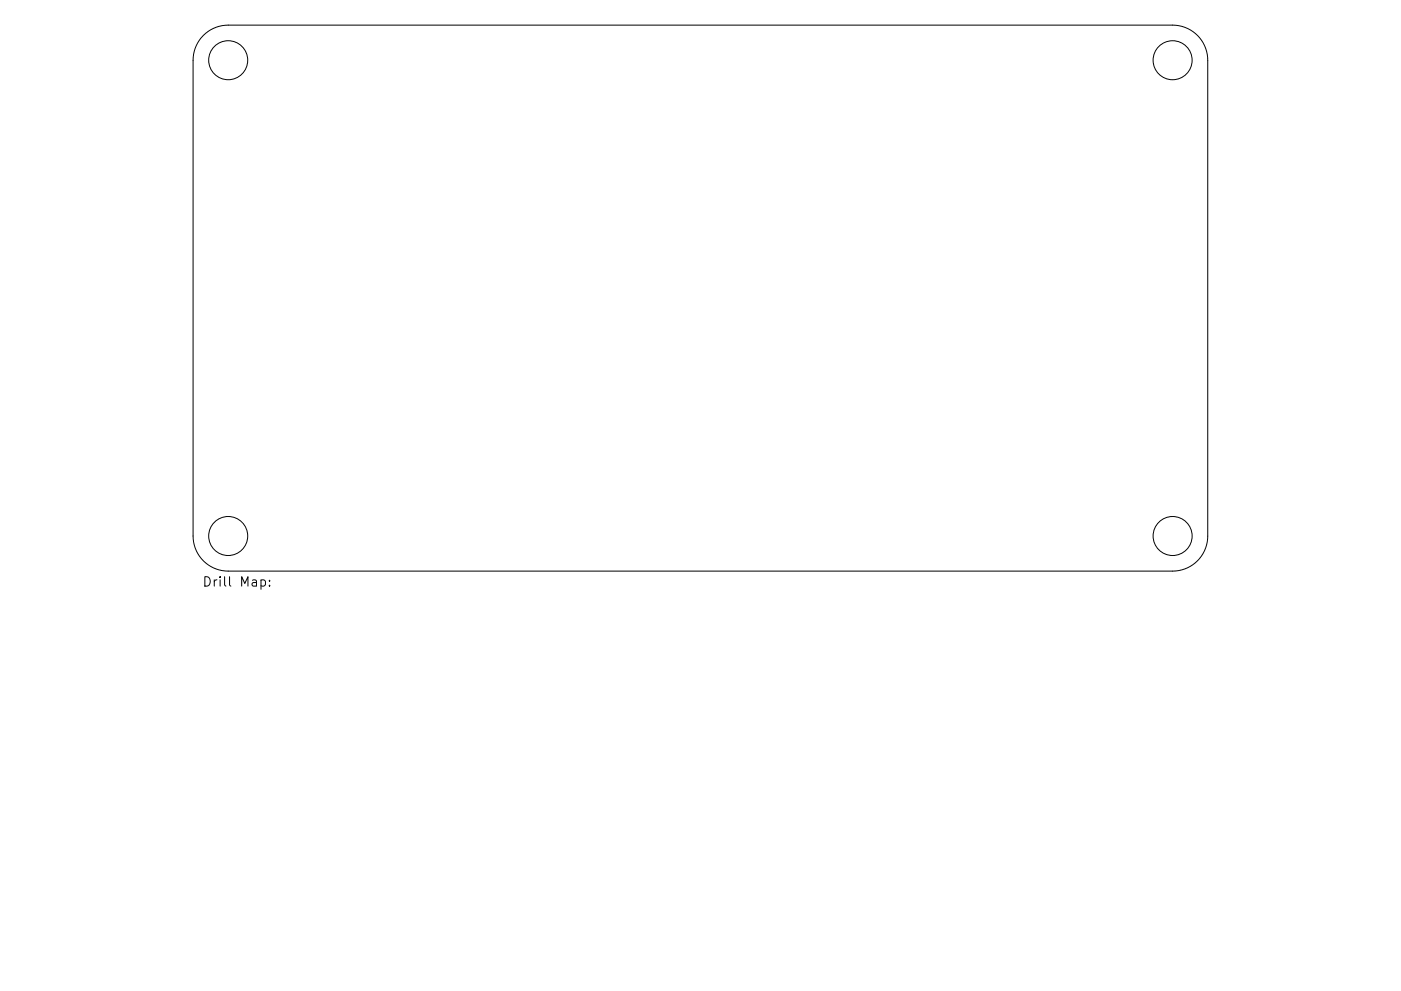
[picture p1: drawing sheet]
<svg xmlns="http://www.w3.org/2000/svg" width="297mm" height="210mm" viewBox="0 0 297 210" stroke-linecap="round" stroke-linejoin="round" font-family="sans-serif">
<defs><g id="words">
<text font-size="2.8" x="42.9" y="124.5">Drill Map:</text>
</g></defs>
<g fill="none" stroke="#000" stroke-width=".21">
<path d="M43.1 7.5a7.4 7.4 0 0 1 5.3-2.2h200.2a7.4 7.4 0 0 1 7.5 7.6v100.8a7.4 7.4 0 0 1-7.5 7.5h-200.2a7.4 7.4 0 0 1-7.5-7.5v-100.9a7.4 7.4 0 0 1 2.2-5.3zM55.3 123.1l.6-.1 .4 .4v.6l-.2 .3h-.8M57.1 124.2v.2M57.1 123.1v.2"/>
<circle cx="48.4" cy="12.8" r="4.1"/>
<circle cx="248.6" cy="12.8" r="4.1"/>
<circle cx="48.4" cy="113.7" r="4.1"/>
<circle cx="248.6" cy="113.7" r="4.1"/>
</g>
<use href="#words"/>
</svg>
